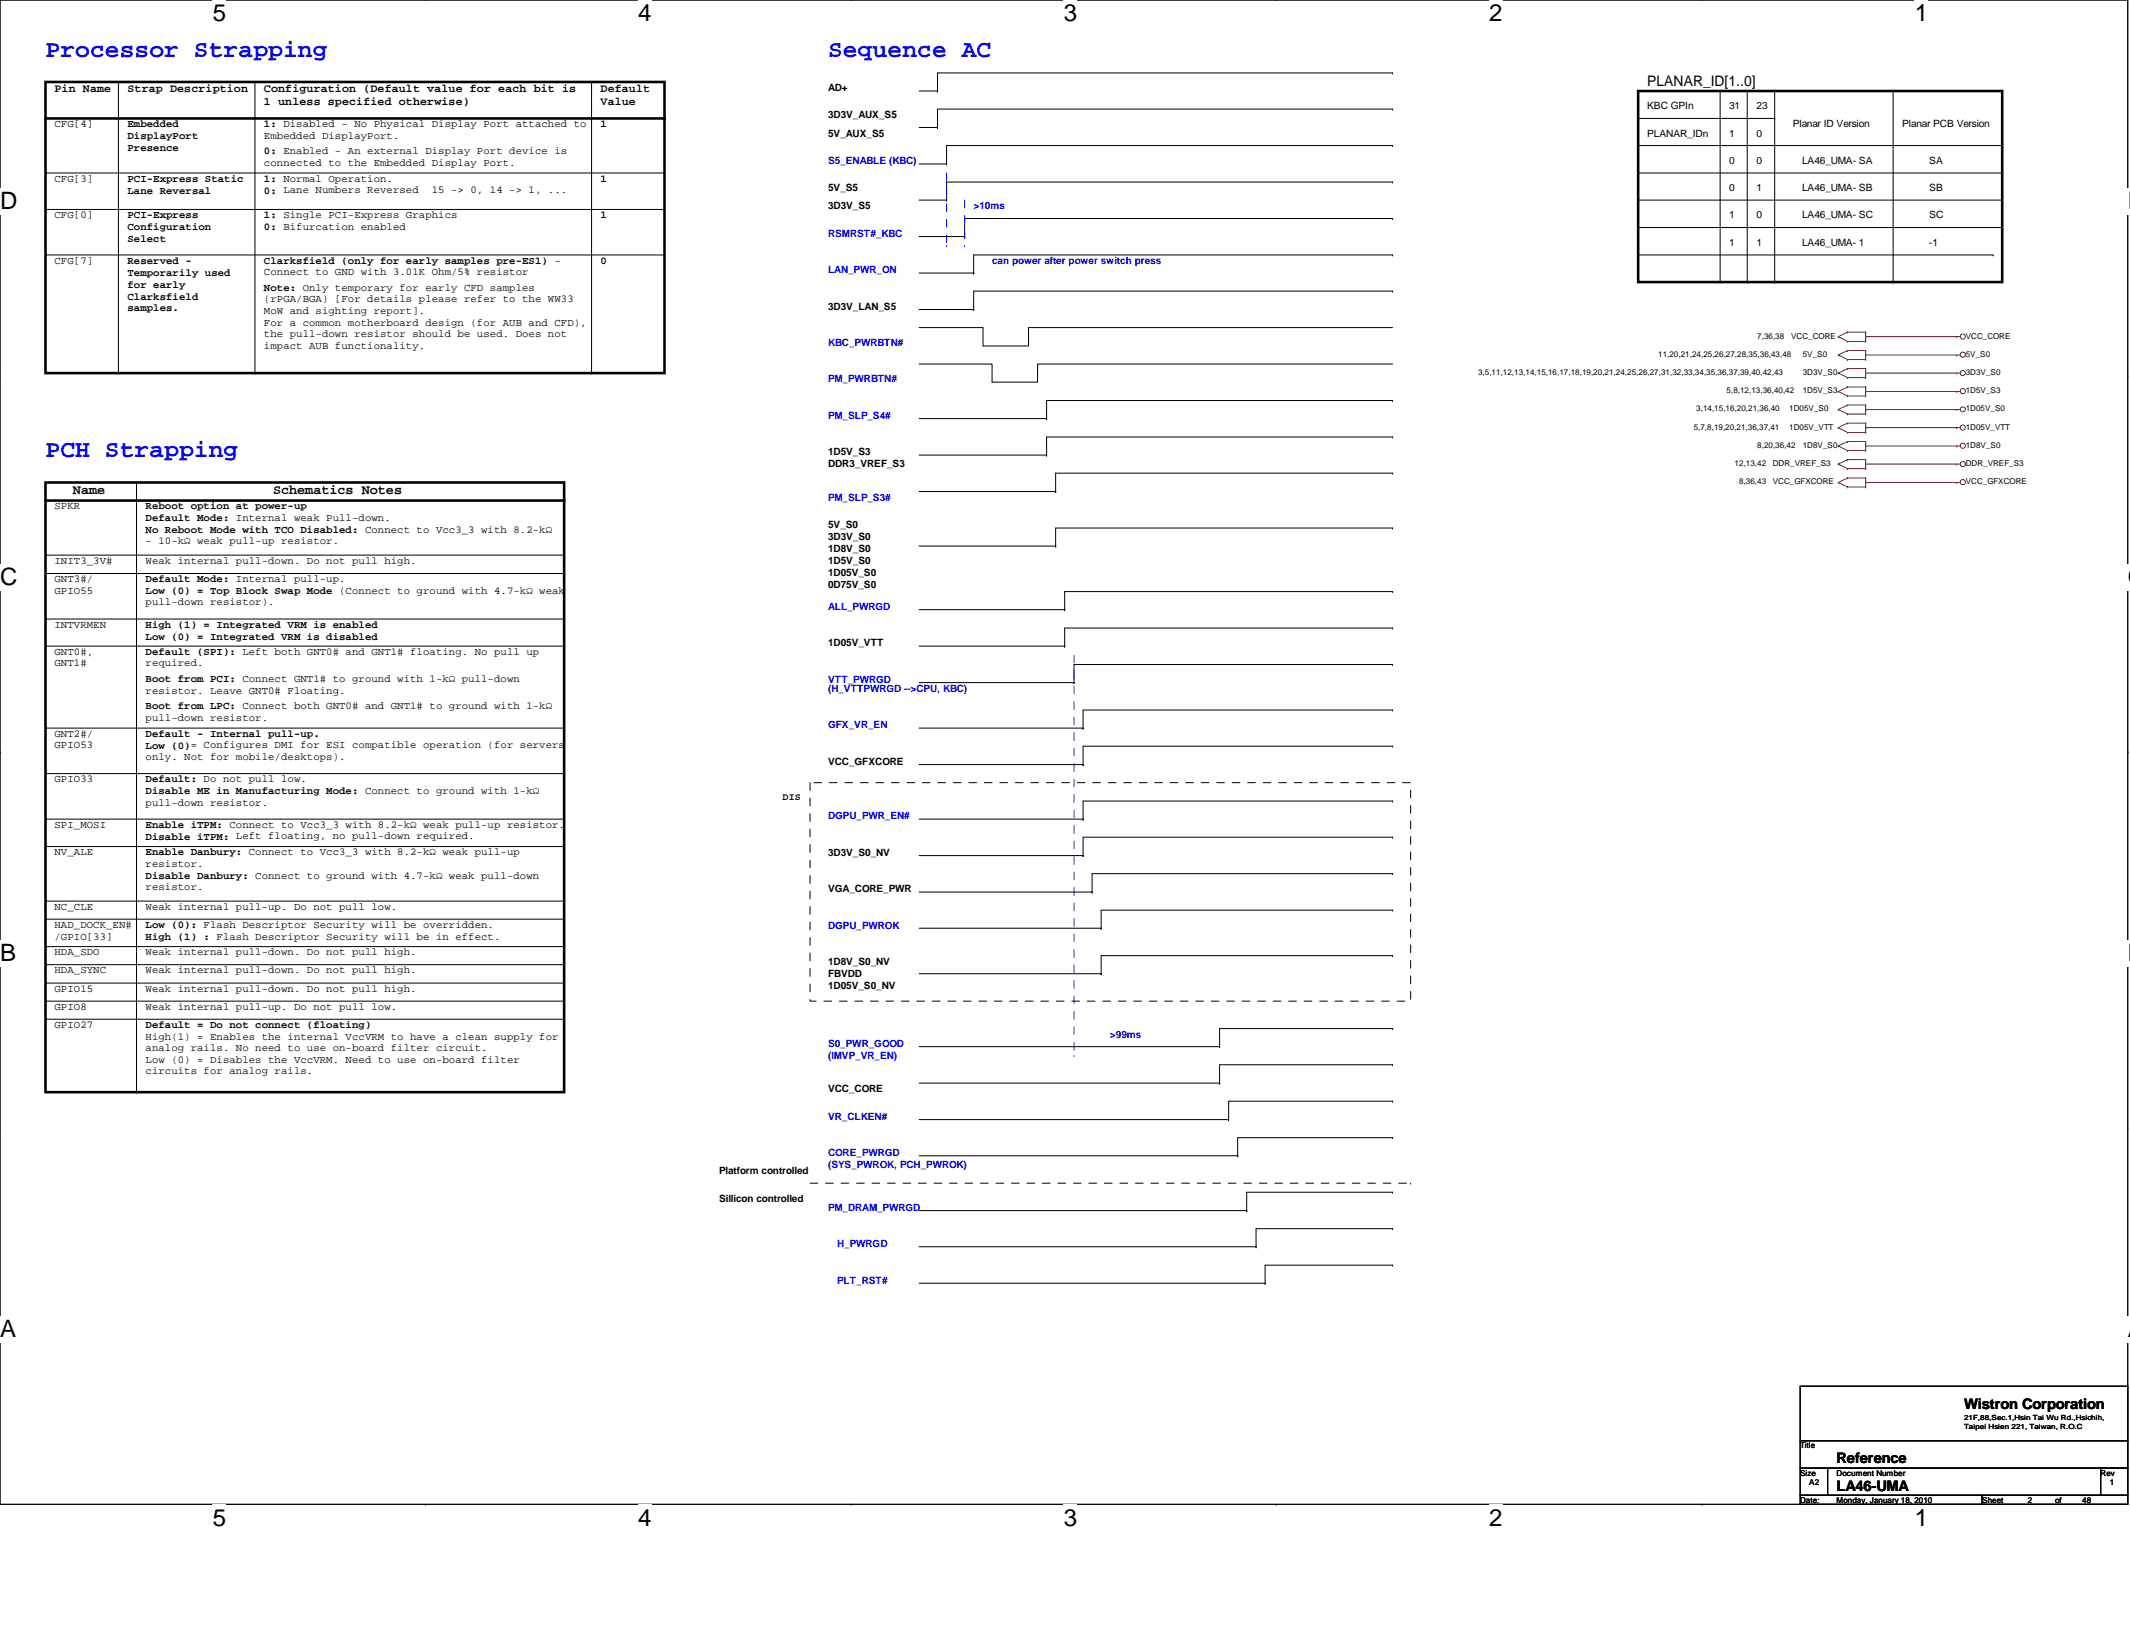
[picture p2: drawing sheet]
<svg xmlns="http://www.w3.org/2000/svg" width="279mm" height="216mm" viewBox="0 0 279 216" stroke-linecap="round" stroke-linejoin="round" font-family="sans-serif">
<defs><g id="words">
<g font-size="3.2" fill="#00f">
<text x="6" y="7.5">Processor Strapping</text>
<text x="108.6" y="7.5">Sequence AC</text>
<text x="6" y="60">PCH Strapping</text>
</g>
<g font-size="3.1">
<text x="27.9" y="2.8">5</text>
<text x="83.7" y="2.8">4</text>
<text x="139.5" y="2.8">3</text>
<text x="195.3" y="2.8">2</text>
<text x="251.2" y="2.8">1</text>
<text x="0" y="27.4">D</text>
<text x="279.1" y="27.4">D</text>
<text x="0" y="76.8">C</text>
<text x="279.1" y="76.8">C</text>
<text x="0" y="126.1">B</text>
<text x="279.1" y="126.1">B</text>
<text x="0" y="175.4">A</text>
<text x="279.1" y="175.4">A</text>
<text x="27.9" y="200.1">5</text>
<text x="83.7" y="200.1">4</text>
<text x="139.5" y="200.1">3</text>
<text x="195.3" y="200.1">2</text>
<text x="251.2" y="200.1">1</text>
</g>
<g font-size="1.9">
<text x="216.1" y="11.3">PLANAR_ID[1..0]</text>
<text x="257.6" y="184.8">Wistron Corporation</text>
<text x="240.9" y="191.9">Reference</text>
<text x="240.9" y="195.5">LA46-UMA</text>
</g>
<g font-size="1.8">
<text x="9.6" y="64.8">Name</text>
<text x="35.8" y="64.8">Schematics Notes</text>
</g>
<g font-size="1.5">
<text x="7.2" y="12">Pin Name</text>
<text x="16.7" y="12">Strap Description</text>
<text x="34.6" y="12">Configuration (Default value for each bit is</text>
<text x="34.6" y="13.8">1 unless specified otherwise)</text>
<text x="78.8" y="12">Default</text>
<text x="78.8" y="13.8">Value</text>
</g>
<g font-size="1.4">
<text x="7.2" y="16.7">CFG[4]</text>
<text x="16.7" y="16.7">Embedded</text>
<text x="34.6" y="16.7">1: Disabled - No Physical Display Port attached to</text>
<text x="78.8" y="16.7">1</text>
<text x="7.2" y="23.8">CFG[3]</text>
<text x="16.7" y="18.2">DisplayPort</text>
<text x="16.7" y="19.8">Presence</text>
<text x="16.7" y="23.8">PCI-Express Static</text>
<text x="34.6" y="20.2">0: Enabled - An external Display Port device is</text>
<text x="34.6" y="21.8">connected to the Embedded Display Port.</text>
<text x="34.6" y="23.8">1: Normal Operation.</text>
<text x="34.6" y="18.2">Embedded DisplayPort.</text>
<text x="78.8" y="23.8">1</text>
<text x="7.2" y="28.6">CFG[0]</text>
<text x="16.7" y="25.4">Lane Reversal</text>
<text x="16.7" y="28.6">PCI-Express</text>
<text x="34.6" y="25.4">0: Lane Numbers Reversed</text>
<text x="34.6" y="28.6">1: Single PCI-Express Graphics</text>
<text x="56.6" y="25.4">15 -&gt; 0, 14 -&gt; 1, ...</text>
<text x="78.8" y="28.6">1</text>
<text x="7.2" y="34.6">CFG[7]</text>
<text x="16.7" y="30.2">Configuration</text>
<text x="16.7" y="31.7">Select</text>
<text x="16.7" y="34.6">Reserved -</text>
<text x="34.6" y="30.2">0: Bifurcation enabled</text>
<text x="34.6" y="34.6">Clarksfield (only for early samples pre-ES1) -</text>
<text x="78.8" y="34.6">0</text>
<text x="16.7" y="36.2">Temporarily used</text>
<text x="16.7" y="37.7">for early</text>
<text x="16.7" y="39.3">Clarksfield</text>
<text x="16.7" y="40.9">samples.</text>
<text x="34.6" y="36.1">Connect to GND with 3.01K Ohm/5% resistor</text>
<text x="34.6" y="38.1">Note: Only temporary for early CFD samples</text>
<text x="34.6" y="39.7">(rPGA/BGA) [For details please refer to the WW33</text>
<text x="34.6" y="41.2">MoW and sighting report].</text>
<text x="34.6" y="42.7">For a common motherboard design (for AUB and CFD),</text>
<text x="34.6" y="44.2">the pull-down resistor should be used. Does not</text>
<text x="34.6" y="45.8">impact AUB functionality.</text>
<text x="7.2" y="66.8">SPKR</text>
<text x="19.1" y="71.4">- 10-kΩ weak pull-up resistor.</text>
<text x="19.1" y="66.8">Reboot option at power-up</text>
<text x="19.1" y="68.4">Default Mode: Internal weak Pull-down.</text>
<text x="19.1" y="69.9">No Reboot Mode with TCO Disabled: Connect to Vcc3_3 with 8.2-kΩ</text>
<text x="7.2" y="74">INIT3_3V#</text>
<text x="7.2" y="76.4">GNT3#/</text>
<text x="7.2" y="77.9">GPIO55</text>
<text x="19.1" y="76.4">Default Mode: Internal pull-up.</text>
<text x="19.1" y="77.9">Low (0) = Top Block Swap Mode (Connect to ground with 4.7-kΩ weak</text>
<text x="19.1" y="74">Weak internal pull-down. Do not pull high.</text>
<text x="7.2" y="82.3">INTVRMEN</text>
<text x="19.1" y="79.4">pull-down resistor).</text>
<text x="19.1" y="82.3">High (1) = Integrated VRM is enabled</text>
<text x="19.1" y="83.9">Low (0) = Integrated VRM is disabled</text>
<text x="7.2" y="85.9">GNT0#,</text>
<text x="7.2" y="87.4">GNT1#</text>
<text x="19.1" y="85.9">Default (SPI): Left both GNT0# and GNT1# floating. No pull up</text>
<text x="19.1" y="87.4">required.</text>
<text x="19.1" y="89.5">Boot from PCI: Connect GNT1# to ground with 1-kΩ pull-down</text>
<text x="19.1" y="94.6">pull-down resistor.</text>
<text x="19.1" y="91">resistor. Leave GNT0# Floating.</text>
<text x="19.1" y="93">Boot from LPC: Connect both GNT0# and GNT1# to ground with 1-kΩ</text>
<text x="7.2" y="96.6">GNT2#/</text>
<text x="7.2" y="98.2">GPIO53</text>
<text x="19.1" y="99.7">only. Not for mobile/desktops).</text>
<text x="19.1" y="96.6">Default - Internal pull-up.</text>
<text x="19.1" y="98.2">Low (0)= Configures DMI for ESI compatible operation (for servers</text>
<text x="7.2" y="102.6">GPIO33</text>
<text x="19.1" y="105.7">pull-down resistor.</text>
<text x="19.1" y="102.6">Default: Do not pull low.</text>
<text x="19.1" y="104.2">Disable ME in Manufacturing Mode: Connect to ground with 1-kΩ</text>
<text x="7.2" y="108.6">SPI_MOSI</text>
<text x="7.2" y="112.2">NV_ALE</text>
<text x="19.1" y="108.6">Enable iTPM: Connect to Vcc3_3 with 8.2-kΩ weak pull-up resistor.</text>
<text x="19.1" y="110.2">Disable iTPM: Left floating, no pull-down required.</text>
<text x="19.1" y="112.2">Enable Danbury: Connect to Vcc3_3 with 8.2-kΩ weak pull-up</text>
<text x="19.1" y="113.7">resistor.</text>
<text x="7.2" y="119.3">NC_CLE</text>
<text x="19.1" y="116.8">resistor.</text>
<text x="19.1" y="115.3">Disable Danbury: Connect to ground with 4.7-kΩ weak pull-down</text>
<text x="19.1" y="119.3">Weak internal pull-up. Do not pull low.</text>
<text x="7.2" y="121.7">HAD_DOCK_EN#</text>
<text x="7.2" y="123.2">/GPIO[33]</text>
<text x="7.2" y="125.3">HDA_SDO</text>
<text x="19.1" y="121.7">Low (0): Flash Descriptor Security will be overridden.</text>
<text x="19.1" y="123.3">High (1) : Flash Descriptor Security will be in effect.</text>
<text x="19.1" y="125.3">Weak internal pull-down. Do not pull high.</text>
<text x="7.2" y="127.7">HDA_SYNC</text>
<text x="7.2" y="130.1">GPIO15</text>
<text x="19.1" y="130.1">Weak internal pull-down. Do not pull high.</text>
<text x="19.1" y="127.7">Weak internal pull-down. Do not pull high.</text>
<text x="7.2" y="132.5">GPIO8</text>
<text x="7.2" y="134.8">GPIO27</text>
<text x="19.1" y="132.5">Weak internal pull-up. Do not pull low.</text>
<text x="19.1" y="134.8">Default = Do not connect (floating)</text>
<text x="19.1" y="136.4">High(1) = Enables the internal VccVRM to have a clean supply for</text>
<text x="19.1" y="137.9">analog rails. No need to use on-board filter circuit.</text>
<text x="19.1" y="139.4">Low (0) = Disables the VccVRM. Need to use on-board filter</text>
<text x="19.1" y="140.9">circuits for analog rails.</text>
</g>
<g font-size="1.3">
<text x="108.6" y="12">AD+</text>
<text x="108.6" y="15.5">3D3V_AUX_S5</text>
<text x="108.6" y="17.9">5V_AUX_S5</text>
<text x="216.1" y="14.3">KBC GPIn</text>
<text x="216.1" y="17.9">PLANAR_IDn</text>
<text x="226.8" y="14.3">31</text>
<text x="226.8" y="17.9">1</text>
<text x="230.4" y="17.9">0</text>
<text x="230.4" y="14.3">23</text>
<text x="235.2" y="16.7">Planar ID Version</text>
<text x="249.5" y="16.7">Planar PCB Version</text>
<text x="226.8" y="21.5">0</text>
<text x="230.4" y="21.5">0</text>
<text x="236.4" y="21.5">LA46_UMA- SA</text>
<text x="253.1" y="21.5">SA</text>
<text x="108.6" y="27.5">3D3V_S5</text>
<text x="108.6" y="25.1">5V_S5</text>
<text x="226.8" y="25.1">0</text>
<text x="226.8" y="28.7">1</text>
<text x="230.4" y="25.1">1</text>
<text x="230.4" y="28.7">0</text>
<text x="236.4" y="25.1">LA46_UMA- SB</text>
<text x="236.4" y="28.7">LA46_UMA- SC</text>
<text x="253.1" y="25.1">SB</text>
<text x="253.1" y="28.7">SC</text>
<text x="226.8" y="32.2">1</text>
<text x="230.4" y="32.2">1</text>
<text x="236.4" y="32.2">LA46_UMA- 1</text>
<text x="253.1" y="32.2">-1</text>
<text x="108.6" y="40.6">3D3V_LAN_S5</text>
<text x="108.6" y="59.7">1D5V_S3</text>
<text x="108.6" y="61.3">DDR3_VREF_S3</text>
<text x="108.6" y="69.3">5V_S0</text>
<text x="108.6" y="70.8">3D3V_S0</text>
<text x="108.6" y="72.4">1D8V_S0</text>
<text x="108.6" y="74">1D5V_S0</text>
<text x="108.6" y="75.5">1D05V_S0</text>
<text x="108.6" y="77.1">0D75V_S0</text>
<text x="108.6" y="84.8">1D05V_VTT</text>
<text x="108.6" y="100.3">VCC_GFXCORE</text>
<text x="102.7" y="104.9">DIS</text>
<text x="108.6" y="112.3">3D3V_S0_NV</text>
<text x="108.6" y="117">VGA_CORE_PWR</text>
<text x="108.6" y="126.6">1D8V_S0_NV</text>
<text x="108.6" y="128.1">FBVDD</text>
<text x="108.6" y="129.7">1D05V_S0_NV</text>
<text x="108.6" y="143.3">VCC_CORE</text>
<text x="94.3" y="154.1">Platform controlled</text>
<text x="94.3" y="157.6">Sillicon controlled</text>
</g>
<g font-size="1.3" fill="#00f">
<text x="108.6" y="21.5">S5_ENABLE (KBC)</text>
<text x="127.7" y="27.5">&gt;10ms</text>
<text x="108.6" y="35.9">LAN_PWR_ON</text>
<text x="108.6" y="31.1">RSMRST#_KBC</text>
<text x="130.1" y="34.7">can power after power switch press</text>
<text x="108.6" y="45.4">KBC_PWRBTN#</text>
<text x="108.6" y="50.2">PM_PWRBTN#</text>
<text x="108.6" y="54.9">PM_SLP_S4#</text>
<text x="108.6" y="65.7">PM_SLP_S3#</text>
<text x="108.6" y="80">ALL_PWRGD</text>
<text x="108.6" y="89.6">VTT_PWRGD</text>
<text x="108.6" y="90.8">(H_VTTPWRGD --&gt;CPU, KBC)</text>
<text x="108.6" y="95.5">GFX_VR_EN</text>
<text x="108.6" y="107.5">DGPU_PWR_EN#</text>
<text x="108.6" y="121.8">DGPU_PWROK</text>
<text x="108.6" y="137.3">S0_PWR_GOOD</text>
<text x="145.6" y="136.1">&gt;99ms</text>
<text x="108.6" y="138.9">(IMVP_VR_EN)</text>
<text x="108.6" y="146.9">VR_CLKEN#</text>
<text x="108.6" y="151.6">CORE_PWRGD</text>
<text x="108.6" y="153.2">(SYS_PWROK, PCH_PWROK)</text>
<text x="108.6" y="158.8">PM_DRAM_PWRGD</text>
<text x="109.8" y="163.6">H_PWRGD</text>
<text x="109.8" y="168.4">PLT_RST#</text>
</g>
<g font-size="1.1">
<text x="217.5" y="46.8">11,20,21,24,25,26,27,28,35,36,43,48</text>
<text x="230.5" y="44.4">7,36,38</text>
<text x="234.9" y="44.4">VCC_CORE</text>
<text x="236.5" y="46.8">5V_S0</text>
<text x="257.9" y="46.8">5V_S0</text>
<text x="257.9" y="44.4">VCC_CORE</text>
<text x="193.9" y="49.2">3,5,11,12,13,14,15,16,17,18,19,20,21,24,25,26,27,31,32,33,34,35,36,37,39,40,42,43</text>
<text x="222.5" y="54">3,14,15,16,20,21,36,40</text>
<text x="226.5" y="51.6">5,8,12,13,36,40,42</text>
<text x="234.7" y="54">1D05V_S0</text>
<text x="236.5" y="49.2">3D3V_S0</text>
<text x="236.5" y="51.6">1D5V_S3</text>
<text x="257.9" y="49.2">3D3V_S0</text>
<text x="257.9" y="51.6">1D5V_S3</text>
<text x="257.9" y="54">1D05V_S0</text>
<text x="222.2" y="56.3">5,7,8,19,20,21,36,37,41</text>
<text x="230.5" y="58.8">8,20,36,42</text>
<text x="234.7" y="56.3">1D05V_VTT</text>
<text x="236.5" y="58.8">1D8V_S0</text>
<text x="257.9" y="56.3">1D05V_VTT</text>
<text x="257.9" y="58.8">1D8V_S0</text>
<text x="227.5" y="61.1">12,13,42</text>
<text x="228.1" y="63.5">8,36,43</text>
<text x="232.5" y="63.5">VCC_GFXCORE</text>
<text x="232.5" y="61.1">DDR_VREF_S3</text>
<text x="257.9" y="63.5">VCC_GFXCORE</text>
<text x="257.9" y="61.1">DDR_VREF_S3</text>
<text x="236.1" y="189.9">Title</text>
<text x="236.1" y="193.5">Size</text>
<text x="236.1" y="197.1">Date:</text>
<text x="237.3" y="194.7">A2</text>
<text x="240.9" y="197.1">Monday, January 18, 2010</text>
<text x="240.9" y="193.5">Document Number</text>
<text x="260" y="197.1">Sheet</text>
<text x="266" y="197.1">2</text>
<text x="269.6" y="197.1">of</text>
<text x="273.1" y="197.1">48</text>
<text x="275.5" y="193.5">Rev</text>
<text x="276.7" y="194.7">1</text>
</g>
<g font-size=".9">
<text x="257.6" y="186.2">21F,88,Sec.1,Hsin Tai Wu Rd.,Hsichih,</text>
<text x="257.6" y="187.5">Taipei Hsien 221, Taiwan, R.O.C</text>
</g>
</g></defs>
<path d="M0 0h279.1v197.3h-279.1z" fill="none" stroke="#000" stroke-width=".13"/>
<g fill="#fff">
<path d="M27.9 0h1.7v3.5h-1.7z"/>
<path d="M27.9 197.3h1.7v3.5h-1.7z"/>
</g>
<path d="M55.8 0h.1M55.8 197.3h.1" fill="none" stroke="#000" stroke-width=".13"/>
<g fill="#fff">
<path d="M83.7 0h1.7v3.5h-1.7z"/>
<path d="M83.7 197.3h1.7v3.5h-1.7z"/>
</g>
<path d="M111.6 0h.1M111.6 197.3h.1" fill="none" stroke="#000" stroke-width=".13"/>
<g fill="#fff">
<path d="M139.5 0h1.8v3.5h-1.8z"/>
<path d="M139.5 197.3h1.8v3.5h-1.8z"/>
</g>
<path d="M167.4 0h.1M167.4 197.3h.1" fill="none" stroke="#000" stroke-width=".13"/>
<g fill="#fff">
<path d="M195.3 0h1.8v3.5h-1.8z"/>
<path d="M195.3 197.3h1.8v3.5h-1.8z"/>
</g>
<path d="M223.3 0h.1M223.3 197.3h.1" fill="none" stroke="#000" stroke-width=".13"/>
<g fill="#fff">
<path d="M251.2 0h1.7v3.5h-1.7z"/>
<path d="M251.2 197.3h1.7v3.5h-1.7z"/>
<path d="M0 24.6h2.2v3.5h-2.2z"/>
<path d="M279.1 24.6h.3v3.5h-.3z"/>
<path d="M0 74h2.2v3.4h-2.2z"/>
<path d="M279.1 74h.3v3.4h-.3z"/>
</g>
<path d="M0 49.3h.1M279.1 49.3h.1" fill="none" stroke="#000" stroke-width=".13"/>
<g fill="#fff">
<path d="M0 123.3h2.1v3.4h-2.1z"/>
<path d="M279.1 123.3h.3v3.4h-.3z"/>
</g>
<path d="M0 98.6h.1M279.1 98.6h.1" fill="none" stroke="#000" stroke-width=".13"/>
<g fill="#fff">
<path d="M0 172.6h2.1v3.5h-2.1z"/>
<path d="M279.1 172.6h.3v3.5h-.3z"/>
</g>
<g fill="none" stroke="#000" stroke-width=".13">
<path d="M15.5 10.8v38.1M33.4 10.8v38.1M77.6 10.8v38.1M120.6 11.9h2.4M120.6 16.7h2.4M123 11.9h.1M123 16.7h.1M182.7 9.6h.1M182.7 14.3h.1M182.7 19.1h.1M182.7 9.6h-59.7v2.3M182.7 14.3h-59.7v2.4"/>
<path d="M182.7 19.1h-58.5v2.4M214.9 19.1h47.7M214.9 15.5h17.9M225.6 11.9v25.1M229.2 11.9v25.1M232.8 15.5h.1M232.8 11.9v25.1M248.3 11.9v25.1M262.6 19.1h.1M6 27.5h81.2M6 33.4h81.2M6 22.7h81.2"/>
<path d="M87.2 27.5h.1M87.2 33.4h.1M87.2 22.7h.1M120.6 21.5h3.6M120.6 26.2h3.6M120.6 35.8h7.1M120.6 31h5.9M124.2 21.5h.1M124.2 26.2h.1M126.5 31h.1M127.7 35.8h.1M182.7 23.9h.1"/>
<path d="M182.7 33.4h.1M182.7 28.7h.1M182.7 38.2h.1M182.7 33.4h-55v2.4M182.7 23.9h-58.5v2.3M182.7 38.2h-55v2.4M182.7 28.7h-56.2v2.3M214.9 33.4h46.6M214.9 22.7h47.7M214.9 26.2h47.7M214.9 29.8h47.7M225.6 37h.1"/>
<path d="M229.2 37h.1M232.8 37h.1M248.3 37h.1M261.5 33.4h.1M262.6 22.7h.1M262.6 26.2h.1M262.6 29.8h.1M15.5 48.9h.1M33.4 48.9h.1M77.6 48.9h.1M120.6 43h8.3v2.4h6v-2.4h47.8M120.6 47.8h9.5v2.3h6v-2.3h46.6"/>
<path d="M120.6 54.9h16.7M120.6 59.7h16.7M120.6 40.6h7.1M127.7 40.6h.1M137.3 54.9h.1M137.3 59.7h.1M182.7 52.5h.1M182.7 57.3h.1M182.7 52.5h-45.4v2.4M182.7 57.3h-45.4v2.4M6 72.8h.1M6 72.8h68"/>
<path d="M6 75.2h68M17.9 63.3v80M74 75.2h.1M120.6 64.5h17.9M120.6 71.6h17.9M120.6 80h19.1M138.5 64.5h.1M138.5 71.6h.1M139.7 80h.1M182.7 62.1h.1M182.7 69.3h.1M182.7 77.6h.1"/>
<path d="M182.7 62.1h-44.2v2.4M182.7 69.3h-44.2v2.3M182.7 77.6h-43v2.4M6 81.2h68M6 95.5h68M6 84.8h68M74 81.2h.1M74 95.5h.1M74 84.8h.1M120.6 95.5h21.5M120.6 84.8h19.1M120.6 89.5h20.3"/>
<path d="M139.7 84.8h.1M140.9 89.5h.1M142.1 95.5h.1M182.7 82.4h.1M182.7 87.2h.1M182.7 93.1h.1M182.7 97.9h.1M182.7 82.4h-43v2.4M182.7 87.2h-41.8v2.3M182.7 93.1h-40.6v2.4M182.7 97.9h-40.6v2.4M6 107.4h.1"/>
<path d="M6 101.5h68M6 107.4h68M6 111h68M6 118.2h68M74 101.5h.1M74 111h.1M74 118.2h.1M120.6 107.4h21.5M120.6 100.3h21.5M120.6 112.2h21.5M120.6 117h22.7M142.1 100.3h.1"/>
<path d="M142.1 107.4h.1M142.1 112.2h.1M143.3 117h.1M182.7 105.1h.1M182.7 109.8h.1M182.7 114.6h.1M182.7 119.4h.1M182.7 105.1h-40.6v2.3M182.7 109.8h-40.6v2.4M182.7 114.6h-39.4v2.4M182.7 119.4h-38.3v2.4M6 120.6h.1"/>
<path d="M6 120.6h68M6 124.2h68M6 126.5h68M6 128.9h68M6 131.3h68M6 133.7h68M74 124.2h.1M74 126.5h.1M74 128.9h.1M74 131.3h.1M74 133.7h.1M120.6 137.3h39.4"/>
<path d="M120.6 121.8h23.8M120.6 127.7h23.8M144.4 121.8h.1M144.4 127.7h.1M160 137.3h.1M182.7 139.7h.1M182.7 134.9h.1M182.7 125.3h.1M182.7 134.9h-22.7v2.4M182.7 139.7h-22.7v2.4M182.7 125.3h-38.3v2.4M0 148h.1"/>
<path d="M17.9 143.3h.1M120.6 151.6h41.7M120.6 158.8h42.9M120.6 142.1h39.4M120.6 146.9h40.6M160 142.1h.1M161.2 146.9h.1M162.3 151.6h.1M163.5 158.8h.1M182.7 149.2h.1M182.7 156.4h.1M182.7 144.4h.1"/>
<path d="M182.7 149.2h-20.4v2.4M182.7 156.4h-19.2v2.4M182.7 144.4h-21.5v2.5M279.1 148h.1M120.6 168.3h45.3M120.6 163.5h44.2M164.8 163.5h.1M165.9 168.3h.1M182.7 165.9h.1M182.7 161.2h.1M182.7 165.9h-16.8v2.4M182.7 161.2h-17.9v2.3"/>
<path d="M236.1 181.8h43v7.2h-43zM236.1 189h43v3.6h-43zM236.1 192.6h3.6v3.5h-3.6zM236.1 196.1h23.9v1.2h-23.9zM239.7 192.6h35.8v3.5h-35.8zM260 196.1h19.1v1.2h-19.1zM275.5 192.6h3.6v3.5h-3.6z"/>
</g>
<g fill="none" stroke="#800040" stroke-width=".13">
<path d="M244.7 56.1h.1M244.7 53.7h.1M244.7 51.4h.1M244.7 44.2h.1M244.7 46.6h.1M244.7 58.5h.1M244.7 48.9h.1M244.7 56.1h12M244.7 53.7h12M244.7 51.4h12M244.7 44.2h12M244.7 46.6h12"/>
<path d="M244.7 58.5h12M244.7 48.9h12M244.7 63.3h.1M244.7 60.9h.1M244.7 63.3h12M244.7 60.9h12"/>
</g>
<g fill="none" stroke="#f00" stroke-width=".13">
<path d="M241.1 56.1h.1M241.1 46.6h.1M241.1 48.9h.1M241.1 44.2h.1M241.1 51.4h.1M241.1 53.7h.1M241.1 58.5h.1M241.1 56.1l1.3 .6M241.1 46.6l1.3 .6M241.1 48.9l1.3 .6M241.1 44.2l1.3 .6M241.1 51.4l1.3 .5"/>
<path d="M241.1 53.7l1.3 .6M241.1 58.5l1.3 .6M242.4 56.7h.1M242.4 55.5h.1M242.4 47.2h.1M242.4 46h.1M242.4 49.5h.1M242.4 48.3h.1M242.4 44.8h.1M242.4 43.6h.1M242.4 51.9h.1M242.4 50.8h.1"/>
<path d="M242.4 54.3h.1M242.4 53.1h.1M242.4 59.1h.1M242.4 57.9h.1M242.4 56.7h2.3M242.4 55.5l-1.3 .6M242.4 55.5h2.3M242.4 47.2h2.3M242.4 46l-1.3 .6M242.4 46h2.3M242.4 49.5h2.3M242.4 48.3l-1.3 .6"/>
<path d="M242.4 48.3h2.3M242.4 44.8h2.3M242.4 43.6l-1.3 .6M242.4 43.6h2.3M242.4 51.9h2.3M242.4 50.8l-1.3 .6M242.4 50.8h2.3M242.4 54.3h2.3M242.4 53.1l-1.3 .6M242.4 53.1h2.3M242.4 59.1h2.3M242.4 57.9l-1.3 .6"/>
<path d="M242.4 57.9h2.3M244.7 55.5h.1M244.7 56.7h.1M244.7 46h.1M244.7 47.2h.1M244.7 48.3h.1M244.7 49.5h.1M244.7 43.6h.1M244.7 44.8h.1M244.7 50.8h.1M244.7 51.9h.1M244.7 53.1h.1"/>
<path d="M244.7 54.3h.1M244.7 57.9h.1M244.7 59.1h.1M244.7 43.6v1.2M244.7 46v1.2M244.7 48.3v1.2M244.7 50.8v1.1M244.7 53.1v1.2M244.7 55.5v1.2M244.7 57.9v1.2M256.7 56.1h.1M256.7 46.6h.1"/>
<path d="M256.7 48.9h.1M256.7 44.2h.1M256.7 51.4h.1M256.7 53.7h.1M256.7 58.5h.1M256.7 56.1h.4M256.7 46.6h.4M256.7 48.9h.4M256.7 44.2h.4M256.7 51.4h.4M256.7 53.7h.4M256.7 58.5h.4"/>
<path d="M241.1 63.3h.1M241.1 60.9h.1M241.1 63.3l1.3 .6M241.1 60.9l1.3 .6M242.4 63.9h.1M242.4 62.7h.1M242.4 61.5h.1M242.4 60.3h.1M242.4 63.9h2.3M242.4 62.7l-1.3 .6M242.4 62.7h2.3M242.4 61.5h2.3"/>
<path d="M242.4 60.3l-1.3 .6M242.4 60.3h2.3M244.7 62.7h.1M244.7 63.9h.1M244.7 60.3h.1M244.7 61.5h.1M244.7 60.3v1.2M244.7 62.7v1.2M256.7 63.3h.1M256.7 60.9h.1M256.7 63.3h.4M256.7 60.9h.4"/>
<circle cx="257.5" cy="48.9" r=".34"/>
<circle cx="257.5" cy="51.3" r=".34"/>
<circle cx="257.5" cy="58.5" r=".34"/>
<circle cx="257.5" cy="44.1" r=".34"/>
<circle cx="257.5" cy="56.1" r=".34"/>
<circle cx="257.5" cy="46.5" r=".34"/>
<circle cx="257.5" cy="53.7" r=".33"/>
<circle cx="257.5" cy="63.2" r=".34"/>
<circle cx="257.5" cy="60.9" r=".34"/>
</g>
<path d="M6 10.8h81.2v38.1h-81.2zM6 15.5h81.2M214.9 11.9h47.7v25.1h-47.7zM6 63.3h68v80h-68zM6 65.7h68" fill="none" stroke="#000" stroke-width=".34"/>
<g fill="#000">
<circle cx="87.2" cy="15.5" r=".17"/>
<circle cx="74" cy="65.7" r=".17"/>
</g>
<path d="M106.3 102.7h78.7v28.6h-78.7zM106.3 155.2h78.7M185 155.2h.1" fill="none" stroke="#000" stroke-width=".13" stroke-dasharray="1 1 1 1 1 1 1 1"/>
<path d="M124.2 22.7v9.5M124.2 32.2h.1M126.5 26.2v6M126.5 32.2h.1M140.9 85.9v52.6M140.9 138.5h.1" fill="none" stroke="#00f" stroke-width=".13" stroke-dasharray="1 1 1 1 1 1 1 1"/>
<use href="#words"/>
</svg>
